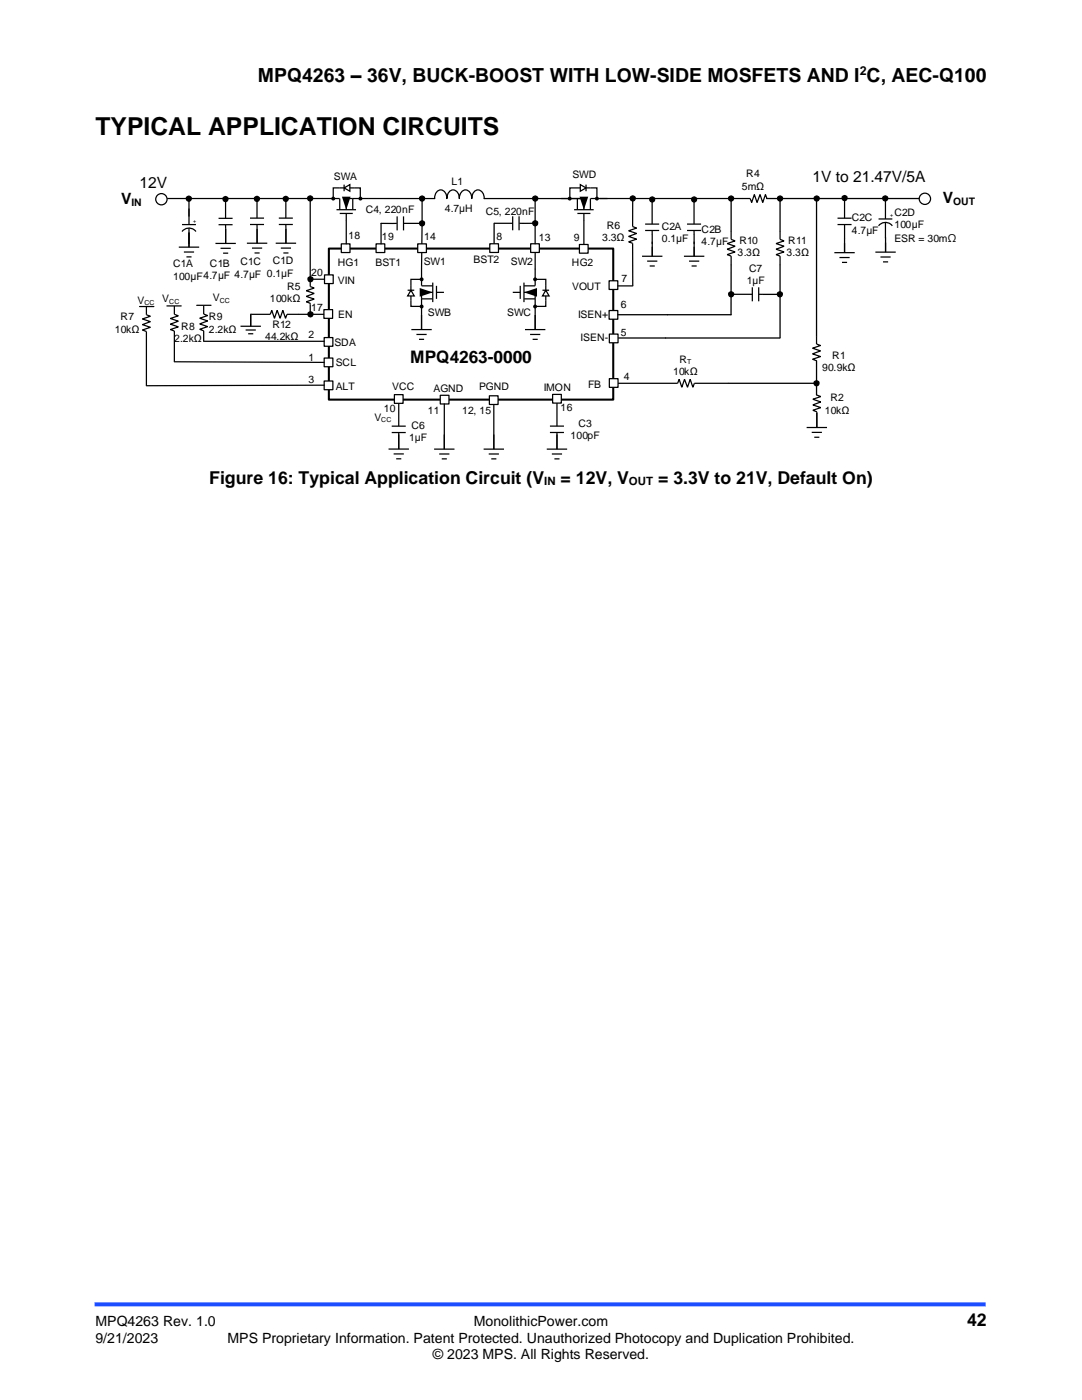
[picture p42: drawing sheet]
<svg xmlns="http://www.w3.org/2000/svg" width="216mm" height="279mm" viewBox="0 0 216 279" stroke-linecap="round" stroke-linejoin="round" font-family="sans-serif">
<defs><g id="words">
<text font-size="4.9" x="19" y="27">TYPICAL APPLICATION CIRCUITS</text>
<text font-size="3.9" x="51.5" y="16.3">MPQ4263 – 36V, BUCK-BOOST WITH LOW-SIDE MOSFETS AND I C, AEC-Q100</text>
<g font-size="3.5">
<text x="41.7" y="96.6">Figure 16: Typical Application Circuit (V</text>
<text x="111.9" y="96.6">= 12V, V</text>
<text x="131.3" y="96.6">= 3.3V to 21V, Default On)</text>
<text x="193" y="264.6">42</text>
</g>
<text font-size="3.4" x="81.8" y="72.4">MPQ4263-0000</text>
<g font-size="3.1">
<text x="24.2" y="40.6">V</text>
<text x="27.8" y="37.5">12V</text>
<text x="162.1" y="36.3">1V to 21.47V/5A</text>
<text x="188.1" y="40.5">V</text>
</g>
<g font-size="2.8">
<text x="19" y="264.6">MPQ4263 Rev. 1.0</text>
<text x="19" y="267.9">9/21/2023</text>
<text x="45.4" y="267.9">MPS Proprietary Information. Patent Protected. Unauthorized Photocopy and Duplication Prohibited.</text>
<text x="94.6" y="264.6">MonolithicPower.com</text>
<text x="86.4" y="271.2">© 2023 MPS. All Rights Reserved.</text>
</g>
<text font-size="2.5" x="171.5" y="14.9">2</text>
<g font-size="2.3">
<text x="108.6" y="96.8">IN</text>
<text x="125.5" y="96.8">OUT</text>
</g>
<g font-size="2.1">
<text x="66.6" y="35.9">SWA</text>
<text x="114.2" y="35.6">SWD</text>
<text x="148.9" y="35.4">R4</text>
<text x="26.3" y="41">IN</text>
<text x="90.1" y="36.9">L1</text>
<text x="148" y="37.9">5m</text>
<text x="190.2" y="40.9">OUT</text>
<text x="69.5" y="47.7">18</text>
<text x="73" y="42.6">C4, 220nF</text>
<text x="76.2" y="47.9">19</text>
<text x="84.7" y="47.9">14</text>
<text x="88.7" y="42.3">4.7μH</text>
<text x="96.9" y="42.8">C5, 220nF</text>
<text x="99.1" y="47.9">8</text>
<text x="121.1" y="45.7">R6</text>
<text x="132" y="45.8">C2A</text>
<text x="140" y="46.4">C2B</text>
<text x="170" y="44.2">C2C</text>
<text x="170" y="46.7">4.7μF</text>
<text x="178.5" y="43">C2D</text>
<text x="178.5" y="45.5">100μF</text>
<text x="34.6" y="53.4">C1A</text>
<text x="41.9" y="53.3">C1B</text>
<text x="48" y="53">C1C</text>
<text x="54.4" y="52.8">C1D</text>
<text x="67.4" y="53.2">HG1</text>
<text x="74.9" y="53.1">BST1</text>
<text x="84.6" y="52.9">SW1</text>
<text x="94.5" y="52.6">BST2</text>
<text x="101.9" y="52.9">SW2</text>
<text x="107.5" y="48.2">13</text>
<text x="114.1" y="53.1">HG2</text>
<text x="114.5" y="48.2">9</text>
<text x="120.1" y="48.2">3.3</text>
<text x="132" y="48.3">0.1μF</text>
<text x="140" y="48.9">4.7μF</text>
<text x="147.5" y="48.6">R10</text>
<text x="148.4" y="51.1">.</text>
<text x="157.3" y="48.6">R11</text>
<text x="158.2" y="51.1">.</text>
<text x="178.5" y="48.2">ESR = 30mΩ</text>
<text x="34.6" y="55.9">100μF4.7μF 4.7μF</text>
<text x="53.2" y="55.3">0.1μF</text>
<text x="57.3" y="57.8">R5</text>
<text x="62.1" y="55.1">20</text>
<text x="67.4" y="56.6">VIN</text>
<text x="114.2" y="57.9">VOUT</text>
<text x="124" y="56.2">7</text>
<text x="149" y="56.8">1µF</text>
<text x="149.5" y="54.3">C7</text>
<text x="24.1" y="63.9">R7</text>
<text x="27.4" y="60.6">V</text>
<text x="32.4" y="60.3">V</text>
<text x="36.2" y="65.8">R8</text>
<text x="41.7" y="63.9">R9</text>
<text x="42.5" y="60.1">V</text>
<text x="53.9" y="60.3">100k</text>
<text x="54.4" y="65.4">R12</text>
<text x="62.1" y="62.1">17</text>
<text x="67.5" y="63.5">EN</text>
<text x="85.4" y="63">SWB</text>
<text x="101.2" y="63">SWC</text>
<text x="115.3" y="63.5">ISEN+</text>
<text x="123.9" y="61.5">6</text>
<text x="22.9" y="66.4">10k</text>
<text x="34.8" y="68.2">2.2k</text>
<text x="41.7" y="66.4">2.2k</text>
<text x="52.9" y="67.9">44.2k</text>
<text x="61.6" y="72">1</text>
<text x="61.6" y="67.5">2</text>
<text x="66.7" y="69">SDA</text>
<text x="115.9" y="68">ISEN-</text>
<text x="123.9" y="67.1">5</text>
<text x="166.1" y="71.6">R1</text>
<text x="61.6" y="76.5">3</text>
<text x="67" y="73">SCL</text>
<text x="67" y="77.7">ALT</text>
<text x="78.3" y="77.9">VCC</text>
<text x="95.6" y="77.9">PGND</text>
<text x="108.5" y="78">IMON</text>
<text x="117.4" y="77.3">FB</text>
<text x="124.5" y="75.8">4</text>
<text x="134.3" y="74.9">10k</text>
<text x="135.6" y="72.4">R</text>
<text x="164.1" y="74">90.9k</text>
<text x="74.7" y="84">V</text>
<text x="76.6" y="82.3">10</text>
<text x="85.4" y="82.5">11</text>
<text x="86.5" y="78.2">AGND</text>
<text x="92.2" y="82.5">12, 15</text>
<text x="111.9" y="82">16</text>
<text x="164.6" y="82.6">10k</text>
<text x="165.7" y="80.1">R2</text>
<text x="81.6" y="88">1μF</text>
<text x="82.1" y="85.5">C6</text>
<text x="113.8" y="87.6">100pF</text>
<text x="115.5" y="85.1">C3</text>
</g>
<g font-size="1.4">
<text x="28.8" y="60.9">CC</text>
<text x="33.8" y="60.6">CC</text>
<text x="43.8" y="60.4">CC</text>
<text x="137.1" y="72.7">T</text>
<text x="76.1" y="84.3">CC</text>
</g>
<g font-size="1">
<text x="38.5" y="44.4">+</text>
<text x="177.6" y="43.2">+</text>
</g>
</g></defs>
<path d="M18.9 260.3h177.8" fill="none" stroke="#1c4eff" stroke-width=".79" stroke-linecap="butt"/>
<g fill="none" stroke="#000" stroke-width=".25">
<path d="M84.2 44.6l-.1 9M106.8 50.4v3.3"/>
<circle cx="45" cy="39.7" r=".49"/>
</g>
<path d="M65.6 49.6h56.8v30.2h-56.8z" fill="none" stroke="#000" stroke-width=".41"/>
<circle cx="45" cy="39.7" r=".49" fill="#000"/>
<path d="M83.3 48.7h1.8v1.7h-1.8z" fill-rule="evenodd" fill="#fff"/>
<path d="M83.3 48.7h1.8v1.7h-1.8z" fill="none" stroke="#000" stroke-width=".25"/>
<path d="M75 48.7h1.8v1.7h-1.8z" fill-rule="evenodd" fill="#fff"/>
<path d="M75 48.7h1.8v1.7h-1.8z" fill="none" stroke="#000" stroke-width=".25"/>
<path d="M121.6 66.7h1.7v1.7h-1.7z" fill-rule="evenodd" fill="#fff"/>
<path d="M121.6 66.7h1.7v1.7h-1.7z" fill="none" stroke="#000" stroke-width=".25"/>
<path d="M87.8 78.9h1.8v1.7h-1.8z" fill-rule="evenodd" fill="#fff"/>
<path d="M87.8 78.9h1.8v1.7h-1.8z" fill="none" stroke="#000" stroke-width=".25"/>
<path d="M78.7 78.8h1.7v1.7h-1.7z" fill-rule="evenodd" fill="#fff"/>
<path d="M78.7 78.8h1.7v1.7h-1.7z" fill="none" stroke="#000" stroke-width=".25"/>
<path d="M64.6 61.8h1.8v1.7h-1.8z" fill-rule="evenodd" fill="#fff"/>
<path d="M64.6 61.8h1.8v1.7h-1.8z" fill="none" stroke="#000" stroke-width=".25"/>
<path d="M64.7 76h1.7v1.8h-1.7z" fill-rule="evenodd" fill="#fff"/>
<path d="M64.7 76h1.7v1.8h-1.7z" fill="none" stroke="#000" stroke-width=".25"/>
<path d="M64.7 71.5h1.7v1.7h-1.7z" fill-rule="evenodd" fill="#fff"/>
<path d="M45 39.9v3.7M43 48.6h4.1M43.6 43.6h2.8M43.6 44.8h2.8M44 49.6h2M44.5 50.5h1M45 44.9v3.7M64.7 71.5h1.7v1.7h-1.7zM78.2 85.1h2.8M78.2 86.3h2.8M79.6 80.5v4.6" fill="none" stroke="#000" stroke-width=".25"/>
<path d="M68.1 48.7h1.7v1.7h-1.7z" fill-rule="evenodd" fill="#fff"/>
<path d="M68.1 48.7h1.7v1.7h-1.7zM79.2 44.6h-.8M79.2 43.2v2.8M80.5 43.2v2.8M80.5 44.6h3.7" fill="none" stroke="#000" stroke-width=".25"/>
<path d="M121.6 75.6h1.7v1.7h-1.7z" fill-rule="evenodd" fill="#fff"/>
<g fill="none" stroke="#000" stroke-width=".25">
<path d="M64.4 39.6h3.4M67.8 39.6v2.2M68.7 37.5l1.1-.7v1.4zM68.7 36.8v1.4M68.7 37.5h-2.2v2.1M69.8 37.5h2.1v2.1M70.4 39.6v2.2M73.6 39.6h-4.5v2.3M86.7 39.6a1.39 1.39 0 0 1 1.7-1.6 1.75 1.75 0 0 1 .8 1.6 1.27 1.27 0 0 1 .5-1.4 1.27 1.27 0 0 1 1.5 .1l.4 .8 .1 .5a1.27 1.27 0 0 1 .5-1.4 1.27 1.27 0 0 1 1.5 .1l.2 .3 .2 1a1.27 1.27 0 0 1 .6-1.4 1.27 1.27 0 0 1 1.5 .1l.4 .8v.5M112 39.6h4.5v2.3M115.2 39.6v2.2M115.8 36.8l1.1 .7-1.1 .7z"/>
<path d="M115.8 37.5h-2.1v2.1M116.9 36.8v1.4M116.9 37.5h2.2v2.1M121.2 39.6h-3.4v2.2M67.1 41.9h3.9M67.8 42.6h2.6M69.1 42.6v1.5M114.6 41.9h3.9M115.2 42.6h2.6M116.5 42.6v1.5M64.7 76.9l-35.5 .1M121.6 75.6h1.7v1.7h-1.7z"/>
<path d="M96.5 89.6h4.1M97.5 90.6h2.1M98 91.6h1M98.5 80.8v8.8"/>
<circle cx="66.5" cy="39.6" r=".26"/>
<circle cx="71.9" cy="39.6" r=".26"/>
<circle cx="84.2" cy="39.6" r=".49"/>
<circle cx="106.8" cy="39.6" r=".49"/>
<circle cx="113.7" cy="39.6" r=".26"/>
<circle cx="119.1" cy="39.6" r=".26"/>
<circle cx="84.2" cy="44.6" r=".49"/>
<circle cx="106.8" cy="44.6" r=".49"/>
</g>
<g fill="#000">
<path d="M68.2 39.3h1.8l-.9 2.6zM115.6 39.3h1.8l-.9 2.6z"/>
<circle cx="66.5" cy="39.6" r=".26"/>
<circle cx="71.9" cy="39.6" r=".26"/>
<circle cx="84.2" cy="39.6" r=".49"/>
<circle cx="106.8" cy="39.6" r=".49"/>
<circle cx="113.7" cy="39.6" r=".26"/>
<circle cx="119.1" cy="39.6" r=".26"/>
<circle cx="84.2" cy="44.6" r=".49"/>
<circle cx="106.8" cy="44.6" r=".49"/>
</g>
<circle cx="184.6" cy="39.7" r="1.13" fill="#fff"/>
<circle cx="184.6" cy="39.7" r="1.13" fill="none" stroke="#000" stroke-width=".25"/>
<path d="M64.7 67.4h1.7v1.7h-1.7z" fill-rule="evenodd" fill="#fff"/>
<path d="M64.7 67.4h1.7v1.7h-1.7z" fill="none" stroke="#000" stroke-width=".25"/>
<path d="M97.7 79h1.7v1.7h-1.7z" fill-rule="evenodd" fill="#fff"/>
<path d="M97.7 79h1.7v1.7h-1.7z" fill="none" stroke="#000" stroke-width=".25"/>
<path d="M121.5 62h1.8v1.7h-1.8z" fill-rule="evenodd" fill="#fff"/>
<g fill="none" stroke="#000" stroke-width=".25">
<path d="M73.6 39.6h13.1M84.2 39.6v5M96.6 39.6h20.4M148.2 39.6h1.5l.3 .8 .5-1.6 .6 1.6 .6-1.6 .5 1.6 .5-1.6 .3 .8M69.1 44.1v4.6M78.4 44.6h-2.4v4.1M81.3 57.9h1.4M82 57.9l.7 1.2h-1.4zM82 59.1v2h2.1M84.1 53.6v3.4M84.1 55.8h-2.1v2.1M84.1 57h2.2"/>
<path d="M84.1 59.6h2.2M86.4 56.4v3.9M86.4 58.3h-2.3v4.6M87.1 57v2.6M87.1 58.3h1.5M102.3 58.3h1.5M103.8 57v2.6M104.6 56.4v3.9M104.6 58.3h2.2v4.6M104.6 57h2.2M104.6 59.6h2.2M106.8 53.6v3.4"/>
<path d="M106.8 55.8h2.1v2.1M108.2 57.9h1.4M108.9 57.9l.7 1.2h-1.4zM108.9 59.1v2h-2.1M121.5 62h1.8v1.7h-1.8z"/>
<circle cx="84.1" cy="55.7" r=".26"/>
<circle cx="106.8" cy="55.7" r=".26"/>
<circle cx="84.1" cy="61.2" r=".26"/>
<circle cx="106.8" cy="61.2" r=".26"/>
</g>
<g fill="#000">
<path d="M83.7 57.5l2.7 .8-2.7 .9zM104.6 58.3l2.6-.8v1.7z"/>
<circle cx="84.1" cy="55.7" r=".26"/>
<circle cx="106.8" cy="55.7" r=".26"/>
<circle cx="84.1" cy="61.2" r=".26"/>
<circle cx="106.8" cy="61.2" r=".26"/>
</g>
<path d="M97.7 48.6h1.8v1.8h-1.8z" fill-rule="evenodd" fill="#fff"/>
<path d="M97.7 48.6h1.8v1.8h-1.8z" fill="none" stroke="#000" stroke-width=".25"/>
<path d="M105.9 48.6h1.7v1.8h-1.7z" fill-rule="evenodd" fill="#fff"/>
<g fill="none" stroke="#000" stroke-width=".25">
<path d="M106.8 39.6v9M98.6 44.6h3.7M102.3 43.2v2.8M103.6 43.2v2.8M103.6 44.6h3.2M105.9 48.6h1.7v1.8h-1.7zM82.1 65.8h4M83.1 66.7h2M83.6 67.7h1M84.1 62.9v2.9M104.8 65.8h4M105.8 66.7h2"/>
<path d="M106.3 67.7h1M106.8 62.9v2.9"/>
</g>
<path d="M115.6 48.8h1.8v1.7h-1.8z" fill-rule="evenodd" fill="#fff"/>
<g fill="none" stroke="#000" stroke-width=".25">
<path d="M33.4 39.6h31M119.7 39.6h28.5M168.5 39.8v3.7M115.6 48.8h1.8v1.7h-1.8zM116.5 44.1v4.7M167.1 43.5h2.8M167.1 44.8h2.8"/>
<circle cx="168.5" cy="39.5" r=".49"/>
</g>
<circle cx="168.5" cy="39.5" r=".49" fill="#000"/>
<circle cx="32.2" cy="39.8" r="1.13" fill="#fff"/>
<g fill="none" stroke="#000" stroke-width=".25">
<circle cx="32.2" cy="39.8" r="1.13"/>
<circle cx="163" cy="39.6" r=".49"/>
</g>
<circle cx="163" cy="39.6" r=".49" fill="#000"/>
<path d="M64.8 54.9h1.7v1.7h-1.7z" fill-rule="evenodd" fill="#fff"/>
<path d="M64.8 54.9h1.7v1.7h-1.7z" fill="none" stroke="#000" stroke-width=".25"/>
<path d="M121.5 56h1.8v1.8h-1.8z" fill-rule="evenodd" fill="#fff"/>
<g fill="none" stroke="#000" stroke-width=".25">
<path d="M61.9 39.6v16.1M61.9 55.7h2.9M121.5 56h1.8v1.8h-1.8zM123.3 57.1h3M162.9 67.1v1.6l.8 .3-1.6 .5 1.6 .5-1.6 .6 1.6 .6-1.6 .5 .8 .3M163 78.8l.8 .3-1.6 .6 1.6 .5-1.6 .6 1.6 .5-1.6 .6 .8 .3v3.1M161 85.3h4M162 86.3h2M162.5 87.3h1"/>
<circle cx="61.9" cy="39.6" r=".49"/>
<circle cx="126.2" cy="39.6" r=".49"/>
<circle cx="162.9" cy="76.5" r=".49"/>
</g>
<g fill="#000">
<circle cx="61.9" cy="39.6" r=".49"/>
<circle cx="126.2" cy="39.6" r=".49"/>
<circle cx="162.9" cy="76.5" r=".49"/>
</g>
<path d="M110.3 78.7h1.7v1.7h-1.7z" fill-rule="evenodd" fill="#fff"/>
<g fill="none" stroke="#000" stroke-width=".25">
<path d="M37.7 39.5v5.3M51.3 39.8v3.7M57 39.8v3.7M126.2 39.7v5.5l.8 .3-1.6 .6 1.6 .5-1.6 .6 1.6 .5-1.6 .6 .8 .3 .1 8.5M130.1 39.8v4.9M138.5 39.8v4.9M176.7 39.7v4M35.7 49.3h4M36.3 44.8h2.8M36.3 46.2a1.74 1.74 0 0 1 2.8 0M36.7 50.3h2M37.2 51.3h1"/>
<path d="M37.7 45.5v3.8M49.3 48.5h4M49.9 43.5h2.8M49.9 44.8h2.8M50.3 49.5h2M50.8 50.5h1M51.3 44.9v3.6M55 48.5h4.1M55.6 43.5h2.8M55.6 44.8h2.8M56 49.5h2.1M56.5 50.5h1.1"/>
<path d="M57 44.9l.1 3.6M61.9 55.7v1.5l.8 .3-1.6 .5 1.6 .6-1.6 .6 1.6 .5-1.6 .5 .8 .3v2.1M128.1 51.1h4.1M128.7 44.7h2.8M128.7 46h2.8M129.1 52.1h2.1M129.6 53.1h1.1M130.1 46.1v5M136.5 51.1h4M137.1 44.7h2.8M137.1 46h2.8M137.5 52.1h2"/>
<path d="M138 53.1h1M138.5 46.1v2.5M138.5 48.2v2.9M145.9 46.1v1.7l.8 .3-1.6 .5 1.6 .5-1.6 .6 1.6 .6-1.6 .5 .8 .3v1.8M146.4 58.7h3.7M150.1 57.3v2.8M151.4 57.3v2.8M151.4 58.7h.8M155.7 46.1v1.7l.7 .3-1.5 .5 1.5 .5-1.5 .6 1.5 .6-1.5 .5 .8 .3v1.8M166.5 50.4h4.1M167.5 51.4h2M168 52.4h1"/>
<path d="M168.5 44.9v5.5M174.7 50.3h4M175.3 43.7h2.8M175.3 45.1a1.72 1.72 0 0 1 2.8 0M175.7 51.3h2M176.2 52.3h1M176.7 44.4v5.9M27.8 61.2h2.9M29.2 61.2v1.6l.8 .3-1.6 .6 1.6 .5-1.6 .6 1.6 .5-1.6 .6 .8 .3v10.8M33.3 61.1h2.9M34.8 61.1v1.6l.8 .3-1.6 .6 1.6 .5-1.6 .6 1.6 .5-1.6 .6 .8 .3v6.1l29.9 .1M39.3 60.9h2.8"/>
<path d="M40.6 61v1.7l.8 .3-1.6 .5 1.6 .6-1.6 .5 1.6 .6-1.6 .5 .8 .3v2.1h24.1M48 65.1h4.1M49 65.9h2M49.5 66.6h1M50 62.6v2.5M50.1 62.7h3.8l.3-.8 .6 1.6 .5-1.6 .6 1.6 .5-1.6 .6 1.6 .3-.8h7.3M110.3 78.7h1.7v1.7h-1.7zM123.3 76.5h11.9l.3-.8 .6 1.6 .5-1.6 .6 1.6 .5-1.6 .6 1.6 .3-.8h6.7M77.5 89.6h4.1M78.5 90.6h2.1M79.1 91.6h1M79.6 86.4v3.2"/>
<path d="M86.6 89.6h4.1M87.6 90.6h2.1M88.1 91.6h1.1M88.7 80.5v9.1M109.1 89.6h4.1M109.7 85h2.8M109.7 86.3h2.8M110.1 90.6h2.1M110.6 91.6h1M111.1 80.4v4.6M111.1 86.2v3.4"/>
<circle cx="37.7" cy="39.6" r=".49"/>
<circle cx="51.3" cy="39.7" r=".49"/>
<circle cx="57" cy="39.7" r=".49"/>
<circle cx="130.1" cy="39.8" r=".49"/>
<circle cx="138.5" cy="39.8" r=".49"/>
<circle cx="145.9" cy="39.6" r=".49"/>
<circle cx="155.6" cy="39.6" r=".49"/>
<circle cx="176.6" cy="39.6" r=".49"/>
<circle cx="61.9" cy="55.7" r=".49"/>
<circle cx="145.9" cy="58.7" r=".49"/>
<circle cx="155.6" cy="58.7" r=".49"/>
<circle cx="61.9" cy="62.7" r=".49"/>
</g>
<g fill="#000">
<circle cx="37.7" cy="39.6" r=".49"/>
<circle cx="51.3" cy="39.7" r=".49"/>
<circle cx="57" cy="39.7" r=".49"/>
<circle cx="130.1" cy="39.8" r=".49"/>
<circle cx="138.5" cy="39.8" r=".49"/>
<circle cx="145.9" cy="39.6" r=".49"/>
<circle cx="155.6" cy="39.6" r=".49"/>
<circle cx="176.6" cy="39.6" r=".49"/>
<circle cx="61.9" cy="55.7" r=".49"/>
<circle cx="145.9" cy="58.7" r=".49"/>
<circle cx="155.6" cy="58.7" r=".49"/>
<circle cx="61.9" cy="62.7" r=".49"/>
</g>
<path d="M145.9 39.6v6.5M153 39.6h30.3M155.7 39.6v6.5M162.9 39.6v27.5M98.6 44.6v3.9M145.9 58.7h.5M145.9 52.9v9.9h-22.6M152.2 58.7h3.5M155.7 52.9v14.5M123.4 67.5h32.2M145.3 76.5h17.7M162.9 72v6.8" fill="none" stroke="#000" stroke-width=".26"/>
<use href="#words"/>
</svg>
